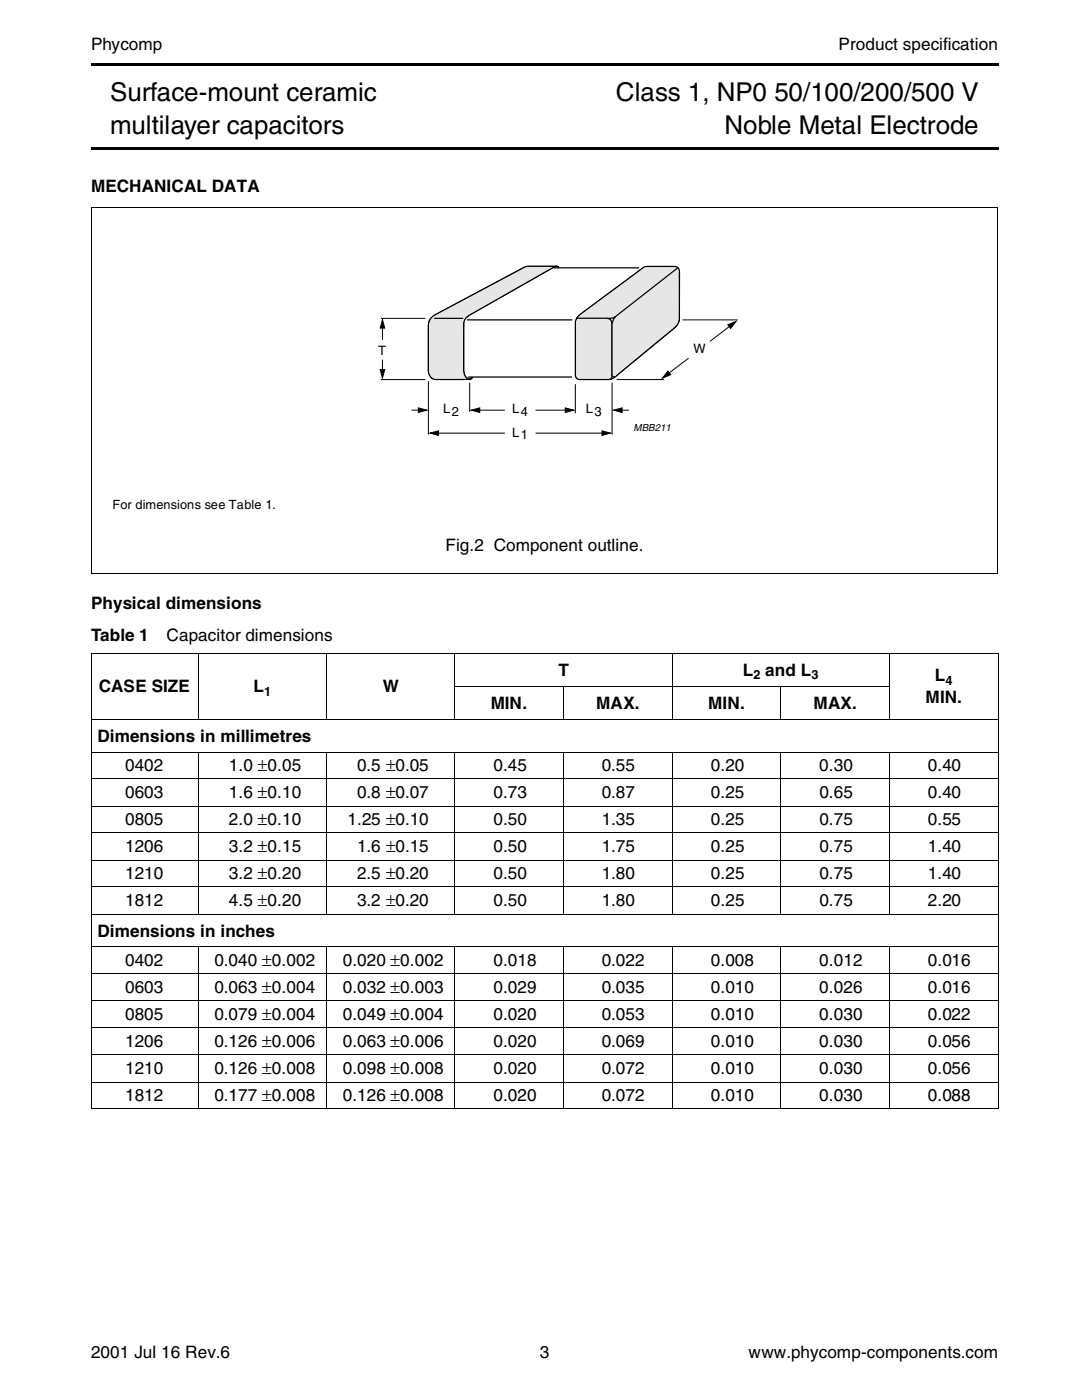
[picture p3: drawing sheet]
<svg xmlns="http://www.w3.org/2000/svg" width="210mm" height="270mm" viewBox="0 0 210 270" stroke-linecap="round" stroke-linejoin="round" font-family="sans-serif">
<defs><g id="words">
<g font-size="5">
<text x="21.3" y="19.5">Surface-mount ceramic</text>
<text x="118.7" y="19.5">Class 1, NP0 50/100/200/500 V</text>
<text x="21.3" y="25.7">multilayer capacitors</text>
<text x="139.6" y="25.7">Noble Metal Electrode</text>
</g>
<g font-size="3.3">
<text x="17.5" y="9.6">Phycomp</text>
<text x="161.6" y="9.6">Product specification</text>
<text x="17.5" y="37">MECHANICAL DATA</text>
<text x="85.9" y="106.1">Fig.2 Component outline.</text>
<text x="17.5" y="117.4">Physical dimensions</text>
<text x="17.5" y="123.7">Table 1</text>
<text x="32.1" y="123.7">Capacitor dimensions</text>
<text x="107.6" y="130.3">T</text>
<text x="143.2" y="130.3">L and L</text>
<text x="180.2" y="131.4">L</text>
<text x="19.1" y="133.5">CASE SIZE</text>
<text x="48.9" y="133.5">L</text>
<text x="73.8" y="133.5">W</text>
<text x="94.6" y="136.6">MIN.</text>
<text x="114.9" y="136.6">MAX.</text>
<text x="136.5" y="136.6">MIN.</text>
<text x="156.8" y="136.6">MAX.</text>
<text x="178.4" y="135.6">MIN.</text>
<text x="18.8" y="143">Dimensions in millimetres</text>
<text x="24.1" y="148.6">0402</text>
<text x="44.1" y="148.6">1.0 ±0.05</text>
<text x="68.9" y="148.6">0.5 ±0.05</text>
<text x="95.1" y="148.6">0.45</text>
<text x="116" y="148.6">0.55</text>
<text x="137" y="148.6">0.20</text>
<text x="157.9" y="148.6">0.30</text>
<text x="178.8" y="148.6">0.40</text>
<text x="24.1" y="153.9">0603</text>
<text x="44.1" y="153.9">1.6 ±0.10</text>
<text x="68.9" y="153.9">0.8 ±0.07</text>
<text x="95.1" y="153.9">0.73</text>
<text x="116" y="153.9">0.87</text>
<text x="137" y="153.9">0.25</text>
<text x="157.9" y="153.9">0.65</text>
<text x="178.8" y="153.9">0.40</text>
<text x="24.1" y="159">0805</text>
<text x="44.1" y="159">2.0 ±0.10</text>
<text x="67" y="159">1.25 ±0.10</text>
<text x="95.1" y="159">0.50</text>
<text x="116" y="159">1.35</text>
<text x="137" y="159">0.25</text>
<text x="157.9" y="159">0.75</text>
<text x="178.8" y="159">0.55</text>
<text x="24.1" y="164.3">1206</text>
<text x="44.1" y="164.3">3.2 ±0.15</text>
<text x="68.9" y="164.3">1.6 ±0.15</text>
<text x="95.1" y="164.3">0.50</text>
<text x="116" y="164.3">1.75</text>
<text x="137" y="164.3">0.25</text>
<text x="157.9" y="164.3">0.75</text>
<text x="178.8" y="164.3">1.40</text>
<text x="24.1" y="169.5">1210</text>
<text x="44.1" y="169.5">3.2 ±0.20</text>
<text x="68.9" y="169.5">2.5 ±0.20</text>
<text x="95.1" y="169.5">0.50</text>
<text x="116" y="169.5">1.80</text>
<text x="137" y="169.5">0.25</text>
<text x="157.9" y="169.5">0.75</text>
<text x="178.8" y="169.5">1.40</text>
<text x="24.1" y="174.7">1812</text>
<text x="44.1" y="174.7">4.5 ±0.20</text>
<text x="68.9" y="174.7">3.2 ±0.20</text>
<text x="95.1" y="174.7">0.50</text>
<text x="116" y="174.7">1.80</text>
<text x="137" y="174.7">0.25</text>
<text x="157.9" y="174.7">0.75</text>
<text x="178.8" y="174.7">2.20</text>
<text x="18.8" y="180.5">Dimensions in inches</text>
<text x="24.1" y="191.4">0603</text>
<text x="24.1" y="186.2">0402</text>
<text x="41.3" y="191.4">0.063 ±0.004</text>
<text x="41.3" y="186.2">0.040 ±0.002</text>
<text x="66.1" y="191.4">0.032 ±0.003</text>
<text x="66.1" y="186.2">0.020 ±0.002</text>
<text x="95.1" y="191.4">0.029</text>
<text x="95.1" y="186.2">0.018</text>
<text x="116" y="191.4">0.035</text>
<text x="116" y="186.2">0.022</text>
<text x="137" y="186.2">0.008</text>
<text x="137" y="191.4">0.010</text>
<text x="157.9" y="191.4">0.026</text>
<text x="157.9" y="186.2">0.012</text>
<text x="178.8" y="191.4">0.016</text>
<text x="178.8" y="186.2">0.016</text>
<text x="24.1" y="196.6">0805</text>
<text x="41.3" y="196.6">0.079 ±0.004</text>
<text x="66.1" y="196.6">0.049 ±0.004</text>
<text x="95.1" y="196.6">0.020</text>
<text x="116" y="196.6">0.053</text>
<text x="137" y="196.6">0.010</text>
<text x="157.9" y="196.6">0.030</text>
<text x="178.8" y="196.6">0.022</text>
<text x="24.1" y="201.8">1206</text>
<text x="41.3" y="201.8">0.126 ±0.006</text>
<text x="66.1" y="201.8">0.063 ±0.006</text>
<text x="95.1" y="201.8">0.020</text>
<text x="116" y="201.8">0.069</text>
<text x="137" y="201.8">0.010</text>
<text x="157.9" y="201.8">0.030</text>
<text x="178.8" y="201.8">0.056</text>
<text x="24.1" y="207.1">1210</text>
<text x="41.3" y="207.1">0.126 ±0.008</text>
<text x="66.1" y="207.1">0.098 ±0.008</text>
<text x="95.1" y="207.1">0.020</text>
<text x="116" y="207.1">0.072</text>
<text x="137" y="207.1">0.010</text>
<text x="157.9" y="207.1">0.030</text>
<text x="178.8" y="207.1">0.056</text>
<text x="24.1" y="212.2">1812</text>
<text x="41.3" y="212.2">0.177 ±0.008</text>
<text x="66.1" y="212.2">0.126 ±0.008</text>
<text x="95.1" y="212.2">0.020</text>
<text x="116" y="212.2">0.072</text>
<text x="137" y="212.2">0.010</text>
<text x="157.9" y="212.2">0.030</text>
<text x="178.8" y="212.2">0.088</text>
<text x="17.5" y="261.8">2001 Jul 16 Rev.6</text>
<text x="104.1" y="261.8">3</text>
<text x="144.3" y="261.8">www.phycomp-components.com</text>
</g>
<g font-size="2.5">
<text x="72.9" y="68.3">T</text>
<text x="133.6" y="68.1">W</text>
<text x="85.4" y="79.6">L2</text>
<text x="98.7" y="79.6">L4</text>
<text x="112.9" y="79.6">L3</text>
<text x="98.7" y="84.2">L1</text>
<text x="21.7" y="98.1">For dimensions see Table 1.</text>
<text x="145.2" y="131">2</text>
<text x="156.4" y="131">3</text>
<text x="182.2" y="132">4</text>
<text x="50.9" y="134.1">1</text>
</g>
<text font-size="1.9" x="122.1" y="83.1">MBB211</text>
</g></defs>
<path d="M17.5 12.4h174.9M17.5 28.6h174.9" fill="none" stroke="#000" stroke-width=".42"/>
<g fill="none" stroke="#000" stroke-width=".19">
<path d="M17.5 126h175M17.5 138.6h175M17.5 126.1v87.6M38.2 125.9v12.8M62.9 125.9v12.8M87.6 132.3h83.9M87.6 125.9v12.8M108.6 132.2v6.5M129.6 125.9v12.8M150.5 132.2v6.5M171.5 125.9v12.8M192.4 126.1v87.6"/>
<path d="M17.5 145h175M17.5 150.2h175M17.5 155.4h175M38.2 144.9v31.4M62.9 144.9v31.4M87.6 144.9v31.4M108.6 144.9v31.4M129.6 144.9v31.4M150.5 144.9v31.4M171.5 144.9v31.4M17.5 160.6h175M17.5 165.8h175"/>
<path d="M17.5 171h175M17.5 176.2h175M17.5 182.5h175M17.5 187.7h175M17.5 192.9h175M17.5 198.2h175M38.2 182.4v31.4M62.9 182.4v31.4M87.6 182.4v31.4M108.6 182.4v31.4M129.6 182.4v31.4M150.5 182.4v31.4"/>
<path d="M171.5 182.4v31.4M17.5 203.3h175M17.5 208.6h175M17.5 213.7h175"/>
</g>
<g fill="#e6e6e6" stroke="#000" stroke-width=".19">
<path d="M111.2 61.2l.9-.8 12.3-9h5.8l.5 .2 .3 .9v9.3l-.4 .8-12 10-.8 .5-6.2 .1-.5-.3-.2-.5v-10.4z"/>
<path d="M83 61.4l.8-.7 17.1-9.1 .7-.3h5.5l-16.4 9.3-1 .7-.3 .8v9.5l.2 .9 .7 .6-6.5 .1-.6-.3-.5-.7-.2-.7v-8.5l.1-.9z"/>
</g>
<g fill="#e6e6e6" stroke="#000" stroke-width=".24">
<path d="M83.2 61.2a6.9 6.9 0 0 1 2.5-1.5l15.4-8.2a29.6 29.6 0 0 1 6.3-.2l.3 .3a.93 .93 0 0 0-1.3 .1l-15.6 8.9a2.2 2.2 0 0 0-1.4 2.5v8.5a1.53 1.53 0 0 0 1.1 1.5l.3-.1 .2-.3-.1 .3-.4 .1-4.1 .1a6.7 6.7 0 0 1-3-.2 2.15 2.15 0 0 1-.8-2.3v-6.5a3.8 3.8 0 0 1 .6-3z"/>
<path d="M83.7 61.4h5.6z"/>
<path d="M111.4 61l12.3-9.2a2.28 2.28 0 0 1 2.1-.4h3.8a1.09 1.09 0 0 1 1.4 1.3l-.1 6.4a6.6 6.6 0 0 1-.2 3.2l-.7 .9-11.4 9.4a2.76 2.76 0 0 1-2.4 .6h-3.8a1.09 1.09 0 0 1-1.5-.9v-9.3a2.27 2.27 0 0 1 .5-2z"/>
<path d="M111.2 61.3h5a1.37 1.37 0 0 1 1.7 .8l.1 10.4-.2 .4-.4 .2z"/>
<path d="M118.7 61l12-9.4-12.1 21a.47 .47 0 0 1-.5-.1 .47 .47 0 0 1-.1-.5v-9.5l.3-.9z"/>
<path d="M106.8 51.6h16.4z"/>
<path d="M90.2 72.7h20z"/>
<path d="M90 61.7h20.3z"/>
</g>
<path d="M118.7 61a2.25 2.25 0 0 1-1.7 .3" fill="none" stroke="#000" stroke-width=".24"/>
<g fill="none" stroke="#000" stroke-width=".19">
<path d="M73.4 61.4h8.6M73.4 73.2h8.6M73.7 61.6v3.9M73.7 69.3v3.6M79.3 79.1h3M82.6 73.5v10.3M90.5 73.8v5.6M90.8 79.1h6.5M103.2 79.1h7.4M110.9 74.1v5.6M118 73.8v10M118.3 79.1h2.9"/>
<path d="M118.9 73.2h9.1M131.5 61.7h10.7M132.7 69l-5 3.9M141.9 62l-5 3.8M82.9 83.5h14.4M103.2 83.5h14.5"/>
</g>
<path d="M73.7 61.6l.5 1.6h-.9zM73.3 71.2h.9l-.5 1.7zM80.6 78.6l1.7 .5-1.7 .4zM90.8 79.1l1.7-.5v.9zM109 78.6l1.6 .5-1.6 .4zM118.3 79.1l1.6-.5v.9zM128.7 71.5l.6 .7-1.6 .7zM140.3 62.6l1.6-.6-1.1 1.3zM82.9 83.5l1.6-.4v.8zM116 83.1l1.7 .4-1.7 .4z" fill="#000" stroke="#000" stroke-width=".19"/>
<g fill="#fff">
<path d="M79.9 103.9h50.1v6.7h-50.1z" fill-rule="evenodd"/>
<path d="M21.7 96.5h33.3v5h-33.3z" fill-rule="evenodd"/>
</g>
<path d="M17.6 39.9h174.8M17.6 39.8v70.7M192.3 39.9v70.7M17.5 110.5h174.8" fill="none" stroke="#000" stroke-width=".19"/>
<use href="#words"/>
</svg>
